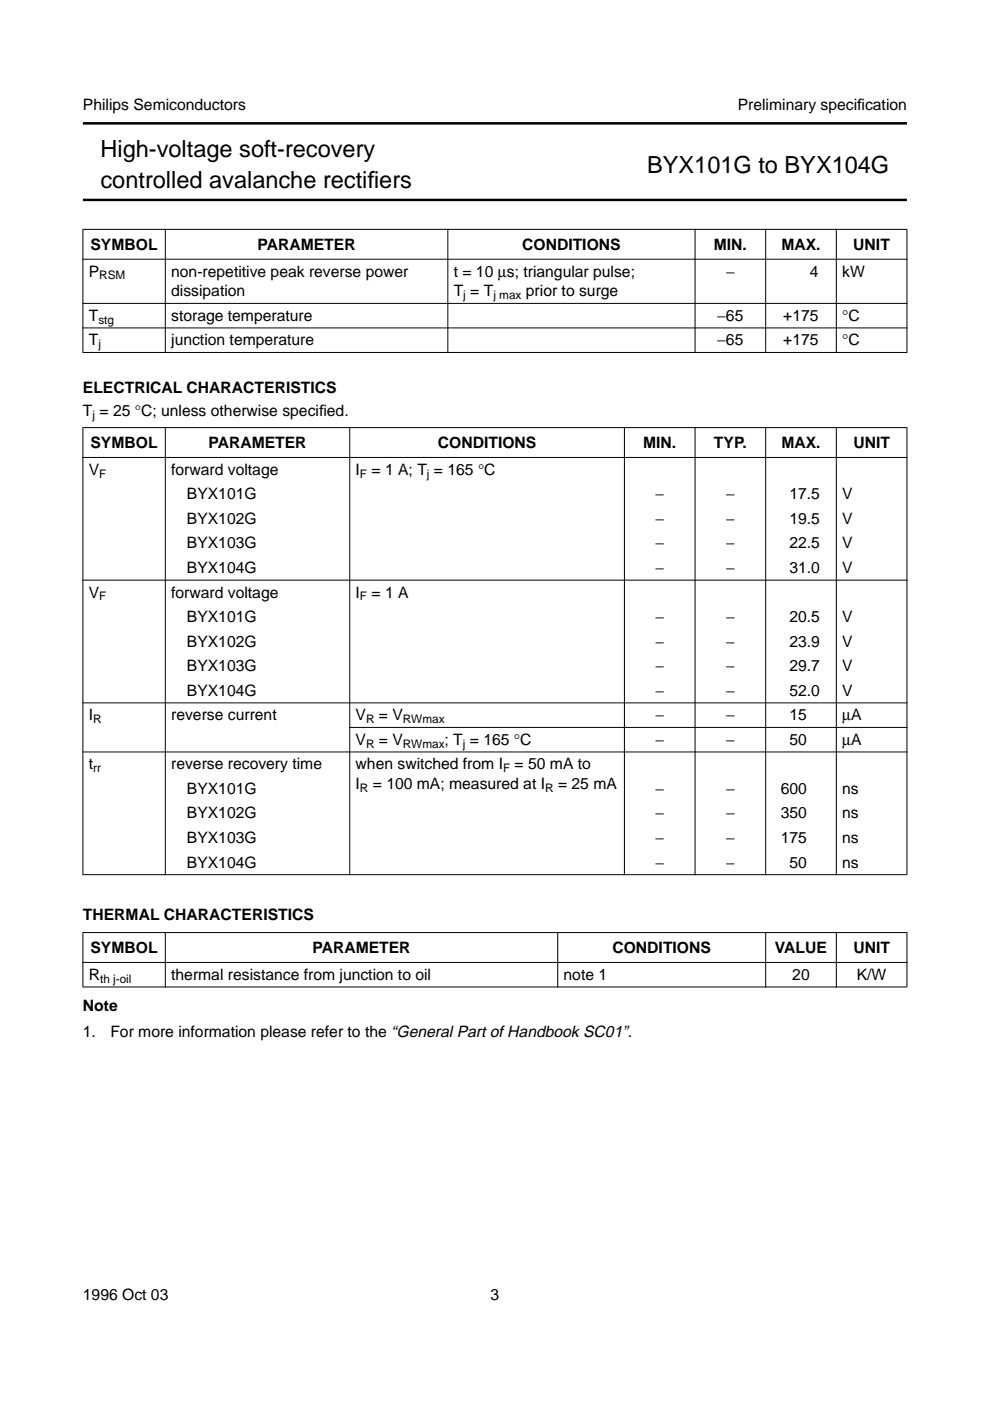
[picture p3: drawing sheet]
<svg xmlns="http://www.w3.org/2000/svg" width="210mm" height="297mm" viewBox="0 0 210 297" stroke-linecap="round" stroke-linejoin="round" font-family="sans-serif">
<defs><g id="words">
<g font-size="5">
<text x="21.3" y="33.3">High-voltage soft-recovery</text>
<text x="21.3" y="39.9">controlled avalanche rectif</text>
<text x="78" y="39.9">iers</text>
<text x="137.3" y="36.6">BYX101G to BYX104G</text>
</g>
<g font-size="3.3">
<text x="17.6" y="23.4">Philips Semiconductors</text>
<text x="156.5" y="23.4">Preliminary specif</text>
<text x="181.9" y="23.4">ication</text>
<text x="19.2" y="52.9">SYMBOL</text>
<text x="54.6" y="52.9">PARAMETER</text>
<text x="110.8" y="52.9">CONDITIONS</text>
<text x="151.4" y="52.9">MIN.</text>
<text x="165.8" y="52.9">MAX.</text>
<text x="181" y="52.9">UNIT</text>
<text x="18.8" y="58.6">P</text>
<text x="36.3" y="58.6">non-repetitive peak reverse power</text>
<text x="96.3" y="58.6">t = 10 µs; triangular pulse;</text>
<text x="154" y="58.6">−</text>
<text x="171.8" y="58.6">4</text>
<text x="178.7" y="58.6">kW</text>
<text x="36.3" y="62.8">dissipation</text>
<text x="96.3" y="62.8">T = T</text>
<text x="111.6" y="62.8">prior to surge</text>
<text x="18.8" y="68">T</text>
<text x="36.3" y="68">storage temperature</text>
<text x="152.2" y="68">−65</text>
<text x="166.2" y="68">+175</text>
<text x="178.7" y="68">°C</text>
<text x="18.8" y="73.2">T</text>
<text x="36.3" y="73.2">junction temperature</text>
<text x="152.2" y="73.2">−65</text>
<text x="166.2" y="73.2">+175</text>
<text x="178.7" y="73.2">°C</text>
<text x="17.6" y="83.4">ELECTRICAL CHARACTERISTICS</text>
<text x="17.6" y="88.2">T = 25 °C; unless otherwise specif</text>
<text x="67.7" y="88.2">ied.</text>
<text x="19.2" y="95">SYMBOL</text>
<text x="44.2" y="95">PARAMETER</text>
<text x="92.9" y="95">CONDITIONS</text>
<text x="136.5" y="95">MIN.</text>
<text x="151.5" y="95">TYP.</text>
<text x="165.8" y="95">MAX.</text>
<text x="181.1" y="95">UNIT</text>
<text x="18.8" y="100.7">V</text>
<text x="36.3" y="100.7">forward voltage</text>
<text x="75.5" y="100.7">I</text>
<text x="78.8" y="100.7">= 1 A; T = 165 °C</text>
<text x="39.7" y="105.9">BYX101G</text>
<text x="139.1" y="105.9">−</text>
<text x="154" y="105.9">−</text>
<text x="167.5" y="105.9">17.5</text>
<text x="178.7" y="105.9">V</text>
<text x="39.7" y="111.1">BYX102G</text>
<text x="139.1" y="111.1">−</text>
<text x="154" y="111.1">−</text>
<text x="167.5" y="111.1">19.5</text>
<text x="178.7" y="111.1">V</text>
<text x="39.7" y="116.3">BYX103G</text>
<text x="139.1" y="116.3">−</text>
<text x="154" y="116.3">−</text>
<text x="167.5" y="116.3">22.5</text>
<text x="178.7" y="116.3">V</text>
<text x="39.7" y="121.5">BYX104G</text>
<text x="139.1" y="121.5">−</text>
<text x="154" y="121.5">−</text>
<text x="167.5" y="121.5">31.0</text>
<text x="178.7" y="121.5">V</text>
<text x="18.8" y="126.7">V</text>
<text x="36.3" y="126.7">forward voltage</text>
<text x="39.6" y="131.9">BYX101G</text>
<text x="75.5" y="126.7">I</text>
<text x="78.8" y="126.7">= 1 A</text>
<text x="139.1" y="131.9">−</text>
<text x="154" y="131.9">−</text>
<text x="167.5" y="131.9">20.5</text>
<text x="178.7" y="131.9">V</text>
<text x="39.6" y="137.1">BYX102G</text>
<text x="139.1" y="137.1">−</text>
<text x="154" y="137.1">−</text>
<text x="167.5" y="137.1">23.9</text>
<text x="178.7" y="137.1">V</text>
<text x="39.6" y="142.3">BYX103G</text>
<text x="139.1" y="142.3">−</text>
<text x="154" y="142.3">−</text>
<text x="167.5" y="142.3">29.7</text>
<text x="178.7" y="142.3">V</text>
<text x="39.6" y="147.5">BYX104G</text>
<text x="139.1" y="147.5">−</text>
<text x="154" y="147.5">−</text>
<text x="167.5" y="147.5">52.0</text>
<text x="178.7" y="147.5">V</text>
<text x="18.8" y="152.7">I</text>
<text x="36.3" y="152.7">reverse current</text>
<text x="75.5" y="152.7">V</text>
<text x="80.4" y="152.7">= V</text>
<text x="139.1" y="152.7">−</text>
<text x="154" y="152.7">−</text>
<text x="167.5" y="152.7">15</text>
<text x="178.7" y="152.7">µA</text>
<text x="75.5" y="157.9">V</text>
<text x="80.4" y="157.9">= V</text>
<text x="94.3" y="157.9">; T = 165 °C</text>
<text x="139.1" y="157.9">−</text>
<text x="154" y="157.9">−</text>
<text x="167.5" y="157.9">50</text>
<text x="178.7" y="157.9">µA</text>
<text x="18.8" y="163.1">t</text>
<text x="36.3" y="163.1">reverse recovery time</text>
<text x="75.4" y="167.3">I</text>
<text x="75.5" y="163.1">when switched from I</text>
<text x="79.1" y="167.3">= 100 mA; measured at I</text>
<text x="109.2" y="163.1">= 50 mA to</text>
<text x="118.4" y="167.3">= 25 mA</text>
<text x="39.7" y="168.3">BYX101G</text>
<text x="39.7" y="173.5">BYX102G</text>
<text x="139.1" y="168.3">−</text>
<text x="139.1" y="173.5">−</text>
<text x="154" y="168.3">−</text>
<text x="154" y="173.5">−</text>
<text x="165.6" y="168.3">600</text>
<text x="165.6" y="173.5">350</text>
<text x="178.7" y="168.3">ns</text>
<text x="178.7" y="173.5">ns</text>
<text x="39.7" y="178.7">BYX103G</text>
<text x="139.1" y="178.7">−</text>
<text x="154" y="178.7">−</text>
<text x="165.6" y="178.7">175</text>
<text x="178.7" y="178.7">ns</text>
<text x="39.7" y="183.9">BYX104G</text>
<text x="139.1" y="183.9">−</text>
<text x="154" y="183.9">−</text>
<text x="167.5" y="183.9">50</text>
<text x="178.7" y="183.9">ns</text>
<text x="17.6" y="195">THERMAL CHARACTERISTICS</text>
<text x="19.2" y="202">SYMBOL</text>
<text x="66.3" y="202">PARAMETER</text>
<text x="129.9" y="202">CONDITIONS</text>
<text x="164.4" y="202">VALUE</text>
<text x="181" y="202">UNIT</text>
<text x="18.8" y="207.7">R</text>
<text x="36.3" y="207.7">thermal resistance from junction to oil</text>
<text x="119.6" y="207.7">note 1</text>
<text x="168.1" y="207.7">20</text>
<text x="181.8" y="207.7">K/W</text>
<text x="17.6" y="214.4">Note</text>
<text x="17.6" y="219.8">1.</text>
<text x="23.4" y="219.8">For more information please refer to the “General Part of Handbook SC01”.</text>
<text x="17.6" y="275.6">1996 Oct 03</text>
<text x="104.1" y="275.6">3</text>
</g>
<g font-size="2.5">
<text x="21.1" y="59.2">RSM</text>
<text x="98.3" y="63.4">j</text>
<text x="104.7" y="63.4">j max</text>
<text x="20.9" y="68.6">stg</text>
<text x="20.9" y="73.8">j</text>
<text x="19.6" y="88.8">j</text>
<text x="21.1" y="101.3">F</text>
<text x="76.4" y="101.3">F</text>
<text x="90.6" y="101.3">j</text>
<text x="21.1" y="127.3">F</text>
<text x="76.4" y="127.3">F</text>
<text x="19.8" y="153.3">R</text>
<text x="77.7" y="153.3">R</text>
<text x="85.5" y="153.3">RWmax</text>
<text x="77.7" y="158.5">R</text>
<text x="85.5" y="158.5">RWmax</text>
<text x="98.2" y="158.5">j</text>
<text x="19.8" y="163.7">rr</text>
<text x="76.4" y="167.9">R</text>
<text x="106.7" y="163.7">F</text>
<text x="115.7" y="167.9">R</text>
<text x="21.2" y="208.3">th j-oil</text>
</g>
</g></defs>
<path d="M17.6 26.2h174.8M17.6 42.4h174.8" fill="none" stroke="#000" stroke-width=".53"/>
<g fill="#000" stroke="#000" stroke-width=".21">
<path d="M17.5 48.6h175zM17.5 55h175zM17.6 48.7v25.9zM35.1 48.5v26.3zM95 48.5v26.3zM147.5 48.5v26.3zM162.5 48.5v26.3zM177.4 48.5v26.3zM192.4 48.7v25.9zM17.5 64.3h175zM17.5 69.5h175zM17.5 74.7h175z"/>
<path d="M17.5 90.7h175zM17.5 97h175zM17.5 123h175zM17.5 149h175zM74.1 154.2h118.4zM17.5 159.4h175zM17.6 90.8v94.5zM35.1 90.6v95zM74.2 90.6v95zM132.5 90.6v95zM147.5 90.6v95zM162.5 90.6v95z"/>
<path d="M177.4 90.6v95zM192.4 90.8v94.5zM17.5 185.4h175zM17.5 197.7h175zM17.6 197.8v11.4zM35.1 197.6v11.8zM118.3 197.6v11.8zM162.5 197.6v11.8zM177.4 197.6v11.8zM192.4 197.8v11.4zM17.5 204.1h175zM17.5 209.3h175z"/>
</g>
<use href="#words"/>
</svg>
